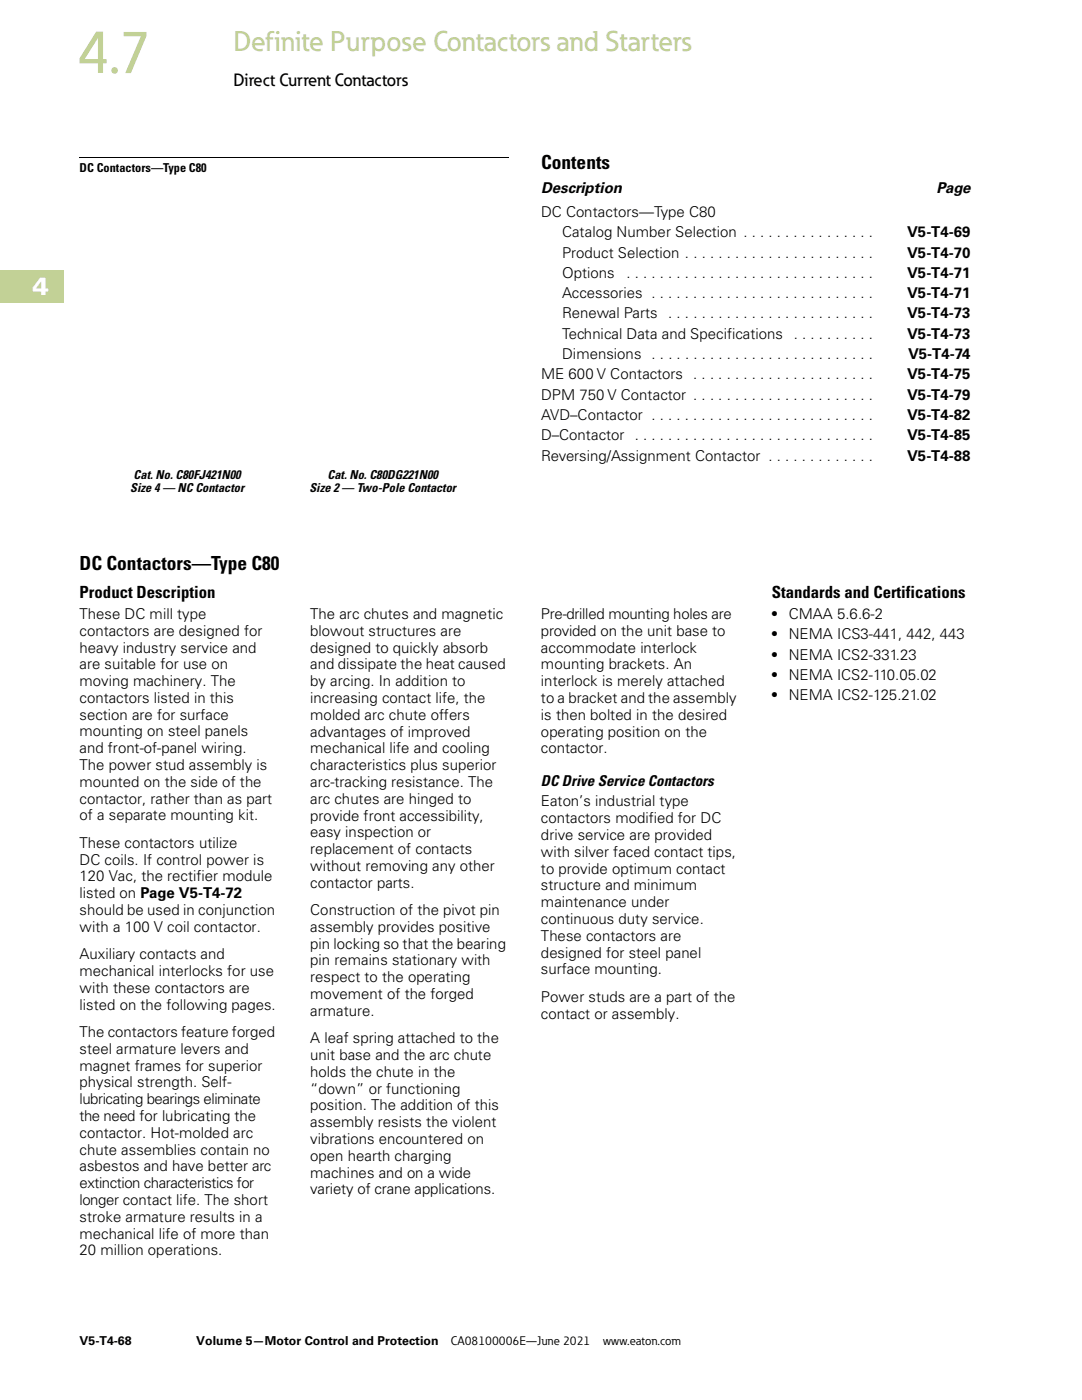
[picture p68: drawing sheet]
<svg xmlns="http://www.w3.org/2000/svg" width="216mm" height="279mm" viewBox="0 0 216 279" stroke-linecap="round" stroke-linejoin="round" font-family="sans-serif">
<defs><g id="words">
<text font-size="12" fill="#c2d196" x="15.3" y="14.5">4.7</text>
<text font-size="5.6" fill="#c2d196" x="46.6" y="10.1">Definite Purpose Contactors and Starters</text>
<text font-size="4.9" fill="#fff" x="6.5" y="58.9">4</text>
<g font-size="3.9">
<text x="107.9" y="33.8">Contents</text>
<text x="15.9" y="113.7">DC Contactors—Type C80</text>
</g>
<text font-size="3.5" x="46.6" y="17.2">Direct Current Contactors</text>
<g font-size="3.3">
<text x="15.9" y="119.4">Product Description</text>
<text x="154" y="119.4">Standards and Certifications</text>
</g>
<g font-size="3">
<text x="107.9" y="38.5">Description</text>
<text x="186.9" y="38.5">Page</text>
<text x="107.9" y="43.3">DC Contactors—Type C80</text>
<text x="112.2" y="47.3">Catalog Number Selection . . . . . . . . . . . . . . . .</text>
<text x="181" y="47.3">V5-T4-69</text>
<text x="112.2" y="51.4">Product Selection . . . . . . . . . . . . . . . . . . . . . . .</text>
<text x="181" y="51.4">V5-T4-70</text>
<text x="112.2" y="55.4">Options</text>
<text x="112.2" y="59.5">Accessories . . . . . . . . . . . . . . . . . . . . . . . . . . .</text>
<text x="125" y="55.4">. . . . . . . . . . . . . . . . . . . . . . . . . . . . . .</text>
<text x="181" y="55.4">V5-T4-71</text>
<text x="181" y="59.5">V5-T4-71</text>
<text x="112.2" y="63.6">Renewal Parts</text>
<text x="133.4" y="63.6">. . . . . . . . . . . . . . . . . . . . . . . . .</text>
<text x="181" y="63.6">V5-T4-73</text>
<text x="112.2" y="67.6">Technical Data and Specifications</text>
<text x="112.2" y="71.7">Dimensions . . . . . . . . . . . . . . . . . . . . . . . . . . .</text>
<text x="158.4" y="67.6">. . . . . . . . . .</text>
<text x="181" y="67.6">V5-T4-73</text>
<text x="181.2" y="71.7">V5-T4-74</text>
<text x="107.9" y="75.7">ME 600 V Contactors . . . . . . . . . . . . . . . . . . . . . .</text>
<text x="181" y="75.7">V5-T4-75</text>
<text x="107.9" y="79.8">DPM 750 V Contactor . . . . . . . . . . . . . . . . . . . . . .</text>
<text x="107.9" y="83.8">AVD–Contactor . . . . . . . . . . . . . . . . . . . . . . . . . . .</text>
<text x="181" y="79.8">V5-T4-79</text>
<text x="181" y="83.8">V5-T4-82</text>
<text x="107.9" y="87.9">D–Contactor . . . . . . . . . . . . . . . . . . . . . . . . . . . . .</text>
<text x="181" y="87.9">V5-T4-85</text>
<text x="107.9" y="91.9">Reversing/Assignment Contactor . . . . . . . . . . . . .</text>
<text x="181" y="91.9">V5-T4-88</text>
<text x="15.9" y="123.5">These DC mill type</text>
<text x="61.9" y="123.5">The arc chutes and magnetic</text>
<text x="107.9" y="123.5">Pre-drilled mounting holes are</text>
<text x="157.4" y="123.5">CMAA 5.6.6-2</text>
<text x="15.9" y="126.9">contactors are designed for</text>
<text x="15.9" y="130.2">heavy industry service and</text>
<text x="61.9" y="126.9">blowout structures are</text>
<text x="61.9" y="130.2">designed to quickly absorb</text>
<text x="107.9" y="126.9">provided on the unit base to</text>
<text x="107.9" y="130.2">accommodate interlock</text>
<text x="157.4" y="127.6">NEMA ICS3-441, 442, 443</text>
<text x="157.4" y="131.6">NEMA ICS2-331.23</text>
<text x="15.9" y="133.6">are suitable for use on</text>
<text x="15.9" y="136.9">moving machinery. The</text>
<text x="61.9" y="133.6">and dissipate the heat caused</text>
<text x="61.9" y="136.9">by arcing. In addition to</text>
<text x="107.9" y="133.6">mounting brackets. An</text>
<text x="107.9" y="136.9">interlock is merely attached</text>
<text x="157.4" y="135.7">NEMA ICS2-110.05.02</text>
<text x="15.9" y="140.3">contactors listed in this</text>
<text x="15.9" y="143.6">section are for surface</text>
<text x="61.9" y="140.3">increasing contact life, the</text>
<text x="61.9" y="143.6">molded arc chute offers</text>
<text x="107.9" y="140.3">to a bracket and the assembly</text>
<text x="107.9" y="143.6">is then bolted in the desired</text>
<text x="157.4" y="139.8">NEMA ICS2-125.21.02</text>
<text x="15.9" y="147">mounting on steel panels</text>
<text x="61.9" y="147">advantages of improved</text>
<text x="107.9" y="147">operating position on the</text>
<text x="15.9" y="150.3">and front-of-panel wiring.</text>
<text x="15.9" y="153.7">The power stud assembly is</text>
<text x="61.9" y="150.4">mechanical life and cooling</text>
<text x="61.9" y="153.7">characteristics plus superior</text>
<text x="107.9" y="150.4">contactor.</text>
<text x="15.9" y="157">mounted on the side of the</text>
<text x="15.9" y="160.4">contactor, rather than as part</text>
<text x="61.9" y="157">arc-tracking resistance. The</text>
<text x="61.9" y="160.4">arc chutes are hinged to</text>
<text x="107.9" y="156.9">DC Drive Service Contactors</text>
<text x="107.9" y="160.9">Eaton’s industrial type</text>
<text x="15.9" y="163.7">of a separate mounting kit.</text>
<text x="61.9" y="163.8">provide front accessibility,</text>
<text x="61.9" y="167.1">easy inspection or</text>
<text x="107.9" y="164.3">contactors modified for DC</text>
<text x="107.9" y="167.6">drive service are provided</text>
<text x="15.9" y="169.2">These contactors utilize</text>
<text x="15.9" y="172.6">DC coils. If control power is</text>
<text x="61.9" y="170.5">replacement of contacts</text>
<text x="61.9" y="173.8">without removing any other</text>
<text x="107.9" y="171">with silver faced contact tips,</text>
<text x="15.9" y="175.9">120 Vac, the rectifier module</text>
<text x="15.9" y="179.3">listed on Page V5-T4-72</text>
<text x="61.9" y="177.2">contactor parts.</text>
<text x="107.9" y="174.3">to provide optimum contact</text>
<text x="107.9" y="177.7">structure and minimum</text>
<text x="15.9" y="182.6">should be used in conjunction</text>
<text x="15.9" y="186">with a 100 V coil contactor.</text>
<text x="61.9" y="182.6">Construction of the pivot pin</text>
<text x="61.9" y="186">assembly provides positive</text>
<text x="107.9" y="181">maintenance under</text>
<text x="107.9" y="184.4">continuous duty service.</text>
<text x="15.9" y="191.5">Auxiliary contacts and</text>
<text x="61.9" y="189.3">pin locking so that the bearing</text>
<text x="107.9" y="187.8">These contactors are</text>
<text x="107.9" y="191.1">designed for steel panel</text>
<text x="15.9" y="194.8">mechanical interlocks for use</text>
<text x="61.9" y="192.7">pin remains stationary with</text>
<text x="61.9" y="196">respect to the operating</text>
<text x="107.9" y="194.4">surface mounting.</text>
<text x="15.9" y="198.1">with these contactors are</text>
<text x="15.9" y="201.5">listed on the following pages.</text>
<text x="61.9" y="199.4">movement of the forged</text>
<text x="61.9" y="202.7">armature.</text>
<text x="107.9" y="199.9">Power studs are a part of the</text>
<text x="107.9" y="203.3">contact or assembly.</text>
<text x="15.9" y="207">The contactors feature forged</text>
<text x="61.9" y="208.2">A leaf spring attached to the</text>
<text x="15.9" y="210.3">steel armature levers and</text>
<text x="15.9" y="213.7">magnet frames for superior</text>
<text x="61.9" y="211.6">unit base and the arc chute</text>
<text x="61.9" y="214.9">holds the chute in the</text>
<text x="15.9" y="217">physical strength. Self-</text>
<text x="15.9" y="220.4">lubricating bearings eliminate</text>
<text x="61.9" y="218.3">“down” or functioning</text>
<text x="61.9" y="221.6">position. The addition of this</text>
<text x="15.9" y="223.7">the need for lubricating the</text>
<text x="15.9" y="227.1">contactor. Hot-molded arc</text>
<text x="61.9" y="225">assembly resists the violent</text>
<text x="15.9" y="230.4">chute assemblies contain no</text>
<text x="15.9" y="233.8">asbestos and have better arc</text>
<text x="61.9" y="228.3">vibrations encountered on</text>
<text x="61.9" y="231.7">open hearth charging</text>
<text x="15.9" y="237.1">extinction characteristics for</text>
<text x="61.9" y="235">machines and on a wide</text>
<text x="61.9" y="238.4">variety of crane applications.</text>
<text x="15.9" y="240.5">longer contact life. The short</text>
<text x="15.9" y="243.8">stroke armature results in a</text>
<text x="15.9" y="247.2">mechanical life of more than</text>
<text x="15.9" y="250.5">20 million operations.</text>
</g>
<g font-size="2.5">
<text x="15.9" y="34.2">DC Contactors—Type C80</text>
<text x="26.7" y="95.7">Cat. No. C80FJ421N00</text>
<text x="65.3" y="95.7">Cat. No. C80DG221N00</text>
<text x="26" y="98.1">Size 4 — NC Contactor</text>
<text x="61.7" y="98.1">Size 2 — Two-Pole Contactor</text>
<text x="15.9" y="268.4">V5-T4-68</text>
<text x="39.2" y="268.4">Volume 5—Motor Control and Protection</text>
<text x="90" y="268.4">CA08100006E—June 2021</text>
<text x="120.3" y="268.4">www.eaton.com</text>
</g>
<g font-size="1.4">
<text x="154" y="123">●</text>
<text x="154" y="127">●</text>
<text x="154" y="131.1">●</text>
<text x="154" y="135.1">●</text>
<text x="154" y="139.2">●</text>
</g>
</g></defs>
<path d="M0 54.1h12.7v6.3h-12.7z" fill="#c2d196"/>
<path d="M0 54.1h12.7v6.4M0 60.4h12.7" fill="none" stroke="#c2d196" stroke-width=".2"/>
<path d="M15.9 31.4v.1z" fill="#000"/>
<path d="M15.9 31.5h85.7" fill="none" stroke="#000" stroke-width=".2"/>
<use href="#words"/>
</svg>
